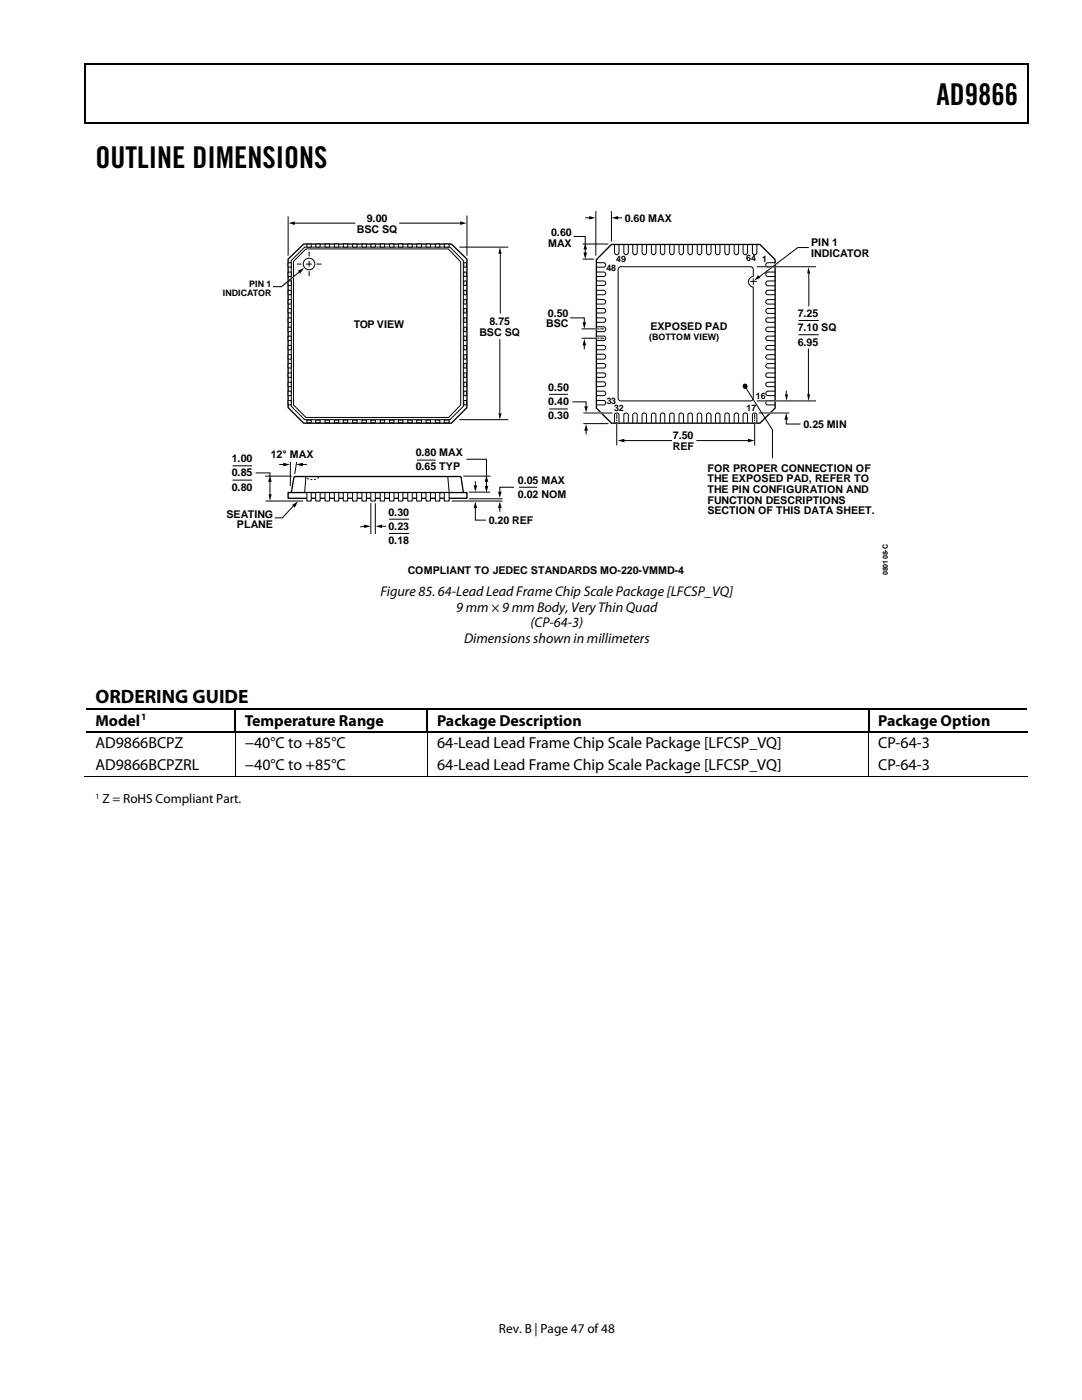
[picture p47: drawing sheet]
<svg xmlns="http://www.w3.org/2000/svg" width="216mm" height="279mm" viewBox="0 0 216 279" stroke-linecap="round" stroke-linejoin="round" font-family="sans-serif">
<defs><g id="words">
<g font-size="6">
<text x="186.9" y="21">AD9866</text>
<text x="19" y="33.6">OUTLINE DIMENSIONS</text>
</g>
<text font-size="3.9" x="19" y="140.4">ORDERING GUIDE</text>
<g font-size="3.2">
<text x="19" y="144.8">Model</text>
<text x="19" y="149.4">AD9866BCPZ</text>
<text x="48.8" y="149.4">−40°C to +85°C</text>
<text x="48.8" y="144.8">Temperature Range</text>
<text x="87.2" y="144.8">Package Description</text>
<text x="87.2" y="149.4">64-Lead Lead Frame Chip Scale Package [LFCSP_VQ]</text>
<text x="175.2" y="144.8">Package Option</text>
<text x="175.2" y="149.4">CP-64-3</text>
<text x="19" y="153.6">AD9866BCPZRL</text>
<text x="48.8" y="153.6">−40°C to +85°C</text>
<text x="87.2" y="153.6">64-Lead Lead Frame Chip Scale Package [LFCSP_VQ]</text>
<text x="175.2" y="153.6">CP-64-3</text>
</g>
<g font-size="2.8">
<text x="75.9" y="118.9">Figure 85. 64-Lead Lead Frame Chip Scale Package [LFCSP_VQ]</text>
<text x="91" y="122">9 mm × 9 mm Body, Very Thin Quad</text>
<text x="105.9" y="125.2">(CP-64-3)</text>
<text x="92.6" y="128.4">Dimensions shown in millimeters</text>
</g>
<g font-size="2.6">
<text x="20.4" y="160.3">Z = RoHS Compliant Part.</text>
<text x="99.5" y="266">Rev. B | Page 47 of 48</text>
</g>
<g font-size="2.1">
<text x="71.2" y="46.5">BSC SQ</text>
<text x="73.2" y="44.4">9.00</text>
<text x="110" y="47.1">0.60</text>
<text x="124.7" y="44.3">0.60 MAX</text>
<text x="109.4" y="49.3">MAX</text>
<text x="161.9" y="49.2">PIN 1</text>
<text x="161.9" y="51.3">INDICATOR</text>
<text x="70.6" y="65.5">TOP VIEW</text>
<text x="97.7" y="64.9">8.75</text>
<text x="109" y="65.3">BSC</text>
<text x="109.3" y="63.2">0.50</text>
<text x="129.8" y="65.8">EXPOSED PAD</text>
<text x="159.2" y="63.3">7.25</text>
<text x="95.7" y="67">BSC SQ</text>
<text x="159.2" y="66.1">7.10 SQ</text>
<text x="159.2" y="69">6.95</text>
<text x="109.4" y="78">0.50</text>
<text x="109.4" y="80.9">0.40</text>
<text x="109.4" y="83.7">0.30</text>
<text x="134.3" y="87.7">7.50</text>
<text x="134.3" y="89.8">REF</text>
<text x="160.3" y="85.4">0.25 MIN</text>
<text x="46.3" y="92.2">1.00</text>
<text x="46.3" y="95.1">0.85</text>
<text x="54" y="91.4">12° MAX</text>
<text x="83" y="91.1">0.80 MAX</text>
<text x="83" y="93.9">0.65 TYP</text>
<text x="141.2" y="94.1">FOR PROPER CONNECTION OF</text>
<text x="46.3" y="97.9">0.80</text>
<text x="103.4" y="96.5">0.05 MAX</text>
<text x="103.4" y="99.4">0.02 NOM</text>
<text x="141.2" y="96.3">THE EXPOSED PAD, REFER TO</text>
<text x="141.2" y="98.4">THE PIN CONFIGURATION AND</text>
<text x="141.2" y="100.5">FUNCTION DESCRIPTIONS</text>
<text x="45.2" y="103.4">SEATING</text>
<text x="47.3" y="105.5">PLANE</text>
<text x="77.5" y="103">0.30</text>
<text x="77.5" y="105.8">0.23</text>
<text x="97.5" y="104.6">0.20 REF</text>
<text x="141.2" y="102.7">SECTION OF THIS DATA SHEET.</text>
<text x="77.5" y="108.6">0.18</text>
<text x="81.4" y="114.5">COMPLIANT TO JEDEC STANDARDS MO-220-VMMD-4</text>
</g>
<text font-size="1.9" x="28.2" y="143.8">1</text>
<g font-size="1.8">
<text x="123" y="52.2">49</text>
<text x="148.9" y="52.2">64</text>
<text x="152.1" y="52.4">1</text>
<text x="44.5" y="59">INDICATOR</text>
<text x="49.7" y="57.2">PIN 1</text>
<text x="121" y="54.1">48</text>
<text x="129.5" y="67.9">(BOTTOM VIEW)</text>
<text x="121.1" y="80.5">33</text>
<text x="122.5" y="82.1">32</text>
<text x="149" y="82.1">17</text>
<text x="150.8" y="79.7">16</text>
</g>
<text font-size="1.6" x="19" y="159.4">1</text>
<text font-size="1.4" x="177.1" y="114.9" transform="rotate(-90 177.1 114.9)">080108-C</text>
</g></defs>
<path d="M16.9 12.7h.2v1h-.2zM205.1 12.7h.2v1h-.2zM205.1 12.7h.2v.3h-.2zM82.3 24.4h.2v.3h-.2zM205.1 24.4h.2v.3h-.2z" fill="#000"/>
<path d="M16.9 12.8h188.2M17 13.7v11M205.2 13.7v11M205.1 24.5h-188.2" fill="none" stroke="#000" stroke-width=".25"/>
<path d="M58.1 52l2.7-2.7h29l2.7 2.7v29.1l-2.7 2.7h-29l-2.7-2.7zM58.6 52.2l2.4-2.5h28.5l2.4 2.6v28.5l-2.4 2.5h-28.5l-2.4-2.5zM91.7 49.3h9.7M149.8 56.2h1.1M150.3 55.6v1.2M159.4 64h4M159.4 66.8h4M91.7 83.8h9.7" fill="none" stroke="#000" stroke-width=".2"/>
<path d="M57.5 51.7l3.1-3h29.5l3.1 3v29.6l-3.1 3.2h-29.5l-3.1-3.2z" fill="none" stroke="#000" stroke-width=".27"/>
<circle cx="61.7" cy="52.7" r="1.16" fill="#fff"/>
<g fill="none" stroke="#000" stroke-width=".2">
<path d="M57.5 43.3v7.6M58.7 44.5h12.1M59.3 52.7h.9M59.8 54.2l-3.6 3h-1.6M61 52.7h1.2M61.7 50.2v1M61.7 52.1v1.1M61.7 54.1v1M63.2 52.7h1M79.8 44.5h12.2M93.2 43.1v7.8M99.8 50.4v12.1"/>
<path d="M116.2 51.7h2.4M116.2 48.7h5.2M118.9 42.2v8.7M119 59.7l1.5 .1a.45 .45 0 0 1 .3 .5 .45 .45 0 0 1-.5 .4h-1.3M119 57.9h1.5a.45 .45 0 0 1 .4 .6 .45 .45 0 0 1-.6 .3h-1.3M119 56.1h1.5a.45 .45 0 0 1 .4 .5 .45 .45 0 0 1-.6 .4h-1.3M119 54.3h1.5a.45 .45 0 0 1 .3 .5 .45 .45 0 0 1-.5 .4h-1.3M119 52.4h1.5a.45 .45 0 0 1 .4 .6 .45 .45 0 0 1-.6 .3h-1.3M122 42.2v5.9M122.6 48.9v1.5a.46 .46 0 0 0 .6 .4 .46 .46 0 0 0 .3-.6v-1.3M123.4 53.5l.5-.3h25.9a.88 .88 0 0 1 .5 1.2v.8a1.09 1.09 0 0 0-.9 1.1 1.09 1.09 0 0 0 .9 1.1v22.1a1.01 1.01 0 0 1-1.3 .5h-25.1a1.01 1.01 0 0 1-.6-1.3zM124.5 48.9v1.5a.46 .46 0 0 0 .5 .4 .46 .46 0 0 0 .4-.6v-1.3"/>
<path d="M126.3 48.9v1.5a.45 .45 0 0 0 .3 .4 .45 .45 0 0 0 .5-.2v-1.7M128.1 48.9v1.5a.46 .46 0 0 0 .6 .4 .46 .46 0 0 0 .3-.6v-1.3M130 48.9v1.5a.46 .46 0 0 0 .5 .4 .46 .46 0 0 0 .4-.6v-1.3M131.8 48.9v1.5a.45 .45 0 0 0 .3 .4 .45 .45 0 0 0 .5-.2l.1-1.7M133.6 48.9v1.5a.46 .46 0 0 0 .6 .4 .46 .46 0 0 0 .3-.6v-1.3M135.5 48.9v1.5a.46 .46 0 0 0 .5 .4 .46 .46 0 0 0 .4-.6v-1.3M137.3 48.9v1.5a.45 .45 0 0 0 .3 .4 .45 .45 0 0 0 .5-.2l.1-1.7M139.1 48.9v1.5a.46 .46 0 0 0 .6 .4 .46 .46 0 0 0 .3-.6v-1.3M141 48.9v1.5a.46 .46 0 0 0 .5 .4 .46 .46 0 0 0 .4-.6v-1.3M142.8 48.9v1.5a.46 .46 0 0 0 .5 .4 .46 .46 0 0 0 .4-.6v-1.3M144.6 48.9v1.5a.46 .46 0 0 0 .6 .4 .46 .46 0 0 0 .3-.6v-1.3M146.5 48.9v1.5a.43 .43 0 0 0 .3 .4 .43 .43 0 0 0 .5-.2l.1-1.7"/>
<path d="M148.3 48.9v1.5a.46 .46 0 0 0 .5 .4 .46 .46 0 0 0 .4-.6v-1.3M150.1 48.9v1.5a.46 .46 0 0 0 .6 .4 .46 .46 0 0 0 .3-.6v-1.3M154.7 59.8h-1.5a.46 .46 0 0 0-.4 .6 .46 .46 0 0 0 .6 .3h1.3M154.7 57.9h-1.5a.46 .46 0 0 0-.4 .6 .46 .46 0 0 0 .6 .3h1.3M154.7 56.1h-1.5a.5 .5 0 0 0-.4 .6 .5 .5 0 0 0 .6 .3h1.3M154.7 54.3h-1.5a.46 .46 0 0 0-.4 .5 .46 .46 0 0 0 .6 .4h1.3M154.7 52.4h-1.5a.46 .46 0 0 0-.4 .6 .46 .46 0 0 0 .6 .3h1.3M161.4 54.4v6.6M99.7 67.8v14.9M109.6 78.7h3.7M119 79.9h1.5a.45 .45 0 0 1 .4 .6 .45 .45 0 0 1-.6 .3h-1.3M119 78.1h1.5a.45 .45 0 0 1 .4 .5 .45 .45 0 0 1-.6 .4h-1.3"/>
<path d="M119 76.2h1.5a.46 .46 0 0 1 .4 .5 .46 .46 0 0 1-.6 .4l-1.3 .1M119 74.4h1.5a.45 .45 0 0 1 .4 .6 .45 .45 0 0 1-.6 .3h-1.3M119 72.6h1.5a.45 .45 0 0 1 .4 .5 .45 .45 0 0 1-.6 .3h-1.3M119 70.7h1.5a.5 .5 0 0 1 .4 .6 .5 .5 0 0 1-.6 .4h-1.3M119 68.9h1.5a.44 .44 0 0 1 .4 .6 .44 .44 0 0 1-.6 .3h-1.3M119 67.1h1.5a.44 .44 0 0 1 .4 .5 .44 .44 0 0 1-.6 .3h-1.3M119 65.2h1.5a.5 .5 0 0 1 .4 .6 .5 .5 0 0 1-.6 .4h-1.3M119 63.4h1.5a.45 .45 0 0 1 .4 .6 .45 .45 0 0 1-.6 .3h-1.3M119 61.6h1.5a.45 .45 0 0 1 .4 .5 .45 .45 0 0 1-.6 .4h-1.3M154.7 79.9h-1.5a.46 .46 0 0 0-.4 .6 .46 .46 0 0 0 .6 .3h1.3M154.7 78.1h-1.5a.46 .46 0 0 0-.4 .5 .46 .46 0 0 0 .6 .4h1.3M154.7 76.3h-1.5a.46 .46 0 0 0-.4 .5 .46 .46 0 0 0 .6 .4h1.3"/>
<path d="M154.7 74.4h-1.5a.46 .46 0 0 0-.4 .6 .46 .46 0 0 0 .6 .3h1.3M154.7 72.6h-1.5a.46 .46 0 0 0-.4 .5 .46 .46 0 0 0 .6 .3h1.3M154.7 70.8h-1.5a.45 .45 0 0 0-.4 .6 .45 .45 0 0 0 .6 .3h1.3M154.7 68.9h-1.5a.45 .45 0 0 0-.4 .6 .45 .45 0 0 0 .6 .3h1.3M154.7 67.1h-1.5a.46 .46 0 0 0-.4 .5 .46 .46 0 0 0 .6 .4l1.3 .1M154.7 65.3h-1.5a.46 .46 0 0 0-.4 .6 .46 .46 0 0 0 .6 .3h1.3M154.7 63.4h-1.5a.46 .46 0 0 0-.4 .6 .46 .46 0 0 0 .6 .3h1.3M154.7 61.6h-1.5a.5 .5 0 0 0-.4 .6 .5 .5 0 0 0 .6 .3h1.3M161.3 69.6v9.4M46.4 93h3.9M46.4 95.8h3.9M51 94.4h2.9v.7"/>
<path d="M52.9 95h5.3M53 100h7.5M53.9 95.9v3M55.8 92.7h1M57.9 92.3v4.6M59.2 92.3l-.4 2.2M60.2 92.7h.9M61 95.1l-.2 3.2M83.2 91.8h3.8M89.3 95l.3 3.2M90.1 100h10.2M92.5 95h5.4"/>
<path d="M93.7 98.2h4M93.7 99.5h6.5M103.5 97.2h3.7M109.6 81.6h3.7M116.5 84.5h4.8M122.6 84.4v-1.4a.46 .46 0 0 1 .4-.6 .46 .46 0 0 1 .5 .4v1.6M124.5 84.4v-1.4a.46 .46 0 0 1 .3-.6 .46 .46 0 0 1 .6 .4v1.6M126.3 84.4v-1.4a.46 .46 0 0 1 .3-.6 .46 .46 0 0 1 .5 .4v1.6M128.1 84.4v-1.4a.46 .46 0 0 1 .4-.6 .46 .46 0 0 1 .5 .4v1.6M130 84.4v-1.4a.46 .46 0 0 1 .3-.6 .46 .46 0 0 1 .6 .4v1.6M131.8 84.4v-1.4a.46 .46 0 0 1 .3-.6 .46 .46 0 0 1 .6 .4v1.6M133.6 84.4v-1.4a.46 .46 0 0 1 .4-.6 .46 .46 0 0 1 .5 .4v1.6"/>
<path d="M135.5 84.4v-1.4a.46 .46 0 0 1 .3-.6 .46 .46 0 0 1 .6 .4v1.6M137.3 84.4v-1.4a.46 .46 0 0 1 .3-.6 .46 .46 0 0 1 .6 .4v1.6M139.1 84.4v-1.4a.46 .46 0 0 1 .4-.6 .46 .46 0 0 1 .5 .4v1.6M141 84.4v-1.4a.46 .46 0 0 1 .3-.6 .46 .46 0 0 1 .6 .4v1.6M142.8 84.4v-1.4a.46 .46 0 0 1 .3-.6 .46 .46 0 0 1 .6 .4v1.6M144.6 84.4v-1.4a.46 .46 0 0 1 .4-.6 .46 .46 0 0 1 .5 .4v1.6M146.5 84.4v-1.4a.46 .46 0 0 1 .3-.6 .46 .46 0 0 1 .6 .4v1.6M148.3 84.4v-1.4a.46 .46 0 0 1 .3-.6 .46 .46 0 0 1 .6 .4v1.6M150.1 84.4v-1.4a.46 .46 0 0 1 .4-.6 .46 .46 0 0 1 .5 .4v1.6M58.7 100.9l-2.4 2.5h-1.5M72.9 105l-.9 .1M74 100.5v6"/>
<path d="M74.9 100.5v6M76.1 105h.8M77.6 103.6h4M77.6 106.5h4"/>
<circle cx="61.7" cy="52.7" r="1.16"/>
</g>
<path d="M122 48.8h29.6l3.1 3v29.6l-3.1 3.1h-29.6l-3-3.1v-29.6zM57.5 98.3h35.7v1.1h-35.7zM58.1 98.3l.6-3.1 5.4-.1h27.7l.2 .2 .5 3" fill="none" stroke="#000" stroke-width=".27"/>
<path d="M63.5 95.2a1.74 1.74 0 0 1-2.5 0" fill="none" stroke="#000" stroke-width=".2" stroke-dasharray=".4 .4" stroke-linecap="butt"/>
<g fill="#000">
<path d="M56.5 56.9l2-1.5zM57.6 44.5l1.2-.3v.7zM59.5 54l1.2-.5-.8 1.1zM91.8 44.2l1.3 .3-1.3 .4zM99.7 49.3l.4 1.4h-.6zM161.3 53.3l.4 1.3h-.6zM161.1 78.7h.6l-.4 1.3zM53.6 98.7h.6l-.3 1.3zM53.9 94.8l.3 1.4h-.7zM56.5 92.4l1.3 .3-1.3 .4zM59.1 92.7l1.3-.3v.7zM99.5 82.5h.6l-.4 1.3z"/>
<path d="M58.3 100.8l1.2-.7-.7 1.2zM72.7 104.7l1.3 .3-1.3 .4zM75 105l1.2-.3v.7z"/>
</g>
<path d="M58.5 55.4l-2 1.5" fill="none" stroke="#fff" stroke-width=".27"/>
<g fill="#fff" stroke="#000" stroke-width=".2">
<path d="M88.6 98.3h1v1.7h-1z"/>
<path d="M86.9 98.3h.9v1.7h-.9z"/>
<path d="M85 98.3h.9v1.7h-.9z"/>
<path d="M83.1 98.3h1v1.7h-1z"/>
<path d="M81.4 98.3h.9v1.7h-.9z"/>
<path d="M79.5 98.3h.9v1.7h-.9z"/>
<path d="M77.7 98.3h.9v1.7h-.9z"/>
<path d="M75.9 98.3h.9v1.7h-.9z"/>
<path d="M74 98.3h.9v1.7h-.9z"/>
<path d="M72.2 98.3h.9v1.7h-.9z"/>
<path d="M70.4 98.3h.8v1.7h-.8z"/>
<path d="M68.5 98.3h.9v1.7h-.9z"/>
<path d="M66.7 98.3h.9v1.7h-.9z"/>
<path d="M64.9 98.3h.8v1.7h-.8z"/>
<path d="M63 98.3h.9v1.7h-.9z"/>
<path d="M61.2 98.3h.9v1.7h-.9z"/>
<path d="M88.6 83.8h1v.6h-1z"/>
<path d="M86.9 83.8h.9v.6h-.9z"/>
<path d="M85 83.8h.9v.6h-.9z"/>
<path d="M83.1 83.8h1v.6h-1z"/>
<path d="M81.4 83.8h.9v.6h-.9z"/>
<path d="M79.5 83.8h.9v.6h-.9z"/>
<path d="M77.7 83.8h.9v.6h-.9z"/>
<path d="M75.9 83.8h.9v.6h-.9z"/>
<path d="M74 83.8h.9v.6h-.9z"/>
<path d="M72.2 83.8h.9v.6h-.9z"/>
<path d="M70.4 83.8h.8v.6h-.8z"/>
<path d="M68.5 83.8h.9v.6h-.9z"/>
<path d="M66.7 83.8h.9v.6h-.9z"/>
<path d="M64.9 83.8h.8v.6h-.8z"/>
<path d="M63 83.8h.9v.6h-.9z"/>
<path d="M61.2 83.8h.9v.6h-.9z"/>
<path d="M88.6 48.7h1v.6h-1z"/>
<path d="M86.9 48.7h.9v.6h-.9z"/>
<path d="M85 48.7h.9v.6h-.9z"/>
<path d="M83.1 48.7h1v.6h-1z"/>
<path d="M81.4 48.7h.9v.6h-.9z"/>
<path d="M79.5 48.7h.9v.6h-.9z"/>
<path d="M77.7 48.7h.9v.6h-.9z"/>
<path d="M75.9 48.7h.9v.6h-.9z"/>
<path d="M74 48.7h.9v.6h-.9z"/>
<path d="M72.2 48.7h.9v.6h-.9z"/>
<path d="M70.4 48.7h.8v.6h-.8z"/>
<path d="M68.5 48.7h.9v.6h-.9z"/>
<path d="M66.7 48.7h.9v.6h-.9z"/>
<path d="M64.9 48.7h.8v.6h-.8z"/>
<path d="M63 48.7h.9v.6h-.9z"/>
<path d="M61.2 48.7h.9v.6h-.9z"/>
<path d="M57.5 52.4h.6v.9h-.6z"/>
<path d="M57.5 54.3h.6v.9h-.6z"/>
<path d="M57.5 56.1h.6v.9h-.6z"/>
<path d="M57.5 57.9h.6v.9h-.6z"/>
<path d="M57.5 59.8h.6v.9h-.6z"/>
<path d="M57.5 61.6h.6v.9h-.6z"/>
<path d="M57.5 63.4h.6v.9h-.6z"/>
<path d="M57.5 65.3h.6v.9h-.6z"/>
<path d="M57.5 67.1h.6v.8h-.6z"/>
<path d="M57.5 68.9h.6v.9h-.6z"/>
<path d="M57.5 70.8h.6v.9h-.6z"/>
<path d="M57.5 72.6h.6v.8h-.6z"/>
<path d="M57.5 74.4h.6v.9h-.6z"/>
<path d="M57.5 76.3h.6v.9h-.6z"/>
<path d="M57.5 78.1h.6v.9h-.6z"/>
<path d="M57.5 79.9h.6v.9h-.6z"/>
<path d="M92.5 52.4h.6v.9h-.6z"/>
<path d="M92.5 54.3h.6v.9h-.6z"/>
<path d="M92.5 56.1h.6v.9h-.6z"/>
<path d="M92.5 57.9h.6v.9h-.6z"/>
<path d="M92.5 59.8h.6v.9h-.6z"/>
<path d="M92.5 61.6h.6v.9h-.6z"/>
<path d="M92.5 63.4h.6v.9h-.6z"/>
<path d="M92.5 65.3h.6v.9h-.6z"/>
<path d="M92.5 67.1h.6v.8h-.6z"/>
<path d="M92.5 68.9h.6v.9h-.6z"/>
<path d="M92.5 70.8h.6v.9h-.6z"/>
<path d="M92.5 72.6h.6v.8h-.6z"/>
<path d="M92.5 74.4h.6v.9h-.6z"/>
<path d="M92.5 76.3h.6v.9h-.6z"/>
<path d="M92.5 78.1h.6v.9h-.6z"/>
<path d="M92.5 79.9h.6v.9h-.6z"/>
</g>
<g fill="none" stroke="#000" stroke-width=".2">
<path d="M114.5 47.2h2.3v1.6M116.8 49.6v1.1M116.9 43.5h.9M123.2 43.5h.8M151.1 53.2h11.6M161.4 49.4h-2.2l-7.8 6M113.7 63.4h2.9v1.2M116.1 65.6h3.1M116.1 67.5h3.1M116.6 68.7v.9M119.4 65.6h.1M119.4 67.5h.1"/>
<path d="M119.9 65.6h.5M119.9 67.5h.5M148.6 77.1l5.5 8.7v5.6M156.9 78.1v.9M93.1 91.7h4v3.3M94.8 96.2v.8M97.1 95.9v1.3M102.6 97.2h-2.9v1.1M114.2 80.2h2.7v1.1M116.5 82.4h5.6M116.9 85.7v.9M123.1 82.8v.7"/>
<path d="M123.1 83.8v.1M123.1 84.3v4.5M124.3 87.9h9.7M139 87.9h10.5M150.6 82.8v.7M150.6 83.8v.1M150.6 84.3v4.5M151.1 80h11.6M151.4 82.4h6.1M156.9 83.6v1h2.8M94.8 101.1v2.7h2.2M99.7 101.1v.9"/>
<path d="M16.9 154.9h29.9M46.9 146.2v8.8M47 154.9h38.2M85.3 146.2v8.8M85.4 154.9h87.8M173.3 146.2v8.8M173.4 154.9h31.7"/>
</g>
<g fill="#000">
<path d="M116.4 50.4h.7l-.3 1.3zM116.8 48.5l.3 1.3h-.7zM117.6 43.1l1.2 .4-1.2 .3zM122 43.5l1.3-.4v.7zM151.3 54.9l.4 .5-1.2 .6zM116.2 64.3h.7l-.3 1.3zM116.6 67.6l.3 1.3h-.7zM156.6 78.7h.6l-.2 1.3zM94.5 96.9h.7l-.4 1.2zM96.7 97h.7l-.3 1.3zM97.1 94.8l.3 1.4h-.7zM99.4 98.1h.7l-.4 1.3z"/>
<path d="M116.6 81.1h.7l-.4 1.2zM116.9 84.6l.4 1.4h-.7zM123.3 87.9l1.3-.3v.7zM149.2 87.6l1.4 .3-1.4 .4zM156.9 82.4l.3 1.4h-.7zM94.8 100.1l.4 1.3h-.7zM99.7 100.1l.4 1.3h-.7zM46.8 141.4h.3v.2h-.3zM46.8 146.2h.2zM85.2 141.4h.2v.2h-.2zM85.2 146.2h.2zM173.2 141.4h.3v.2h-.3z"/>
<path d="M173.2 146.2h.2z"/>
<circle cx="148.7" cy="77.1" r=".51"/>
</g>
<path d="M152.7 53.2h2.2M155 52.5l-1.4 1.1M118.8 65.6h.2M118.8 67.5h.2M119.5 82.4h1.1M123.1 84.4v.2M150.6 84.4v.2M152.7 80h2.3M153.3 82.4h1" fill="none" stroke="#fff" stroke-width=".27"/>
<path d="M17.1 141.5h29.7M17.1 146.1h187.9M46.9 141.6v4.4M47.1 141.5h38.1M85.3 141.6v4.4M85.4 141.5h87.8M173.3 141.6v4.4M173.5 141.5h31.5" fill="none" stroke="#000" stroke-width=".25"/>
<use href="#words"/>
</svg>
